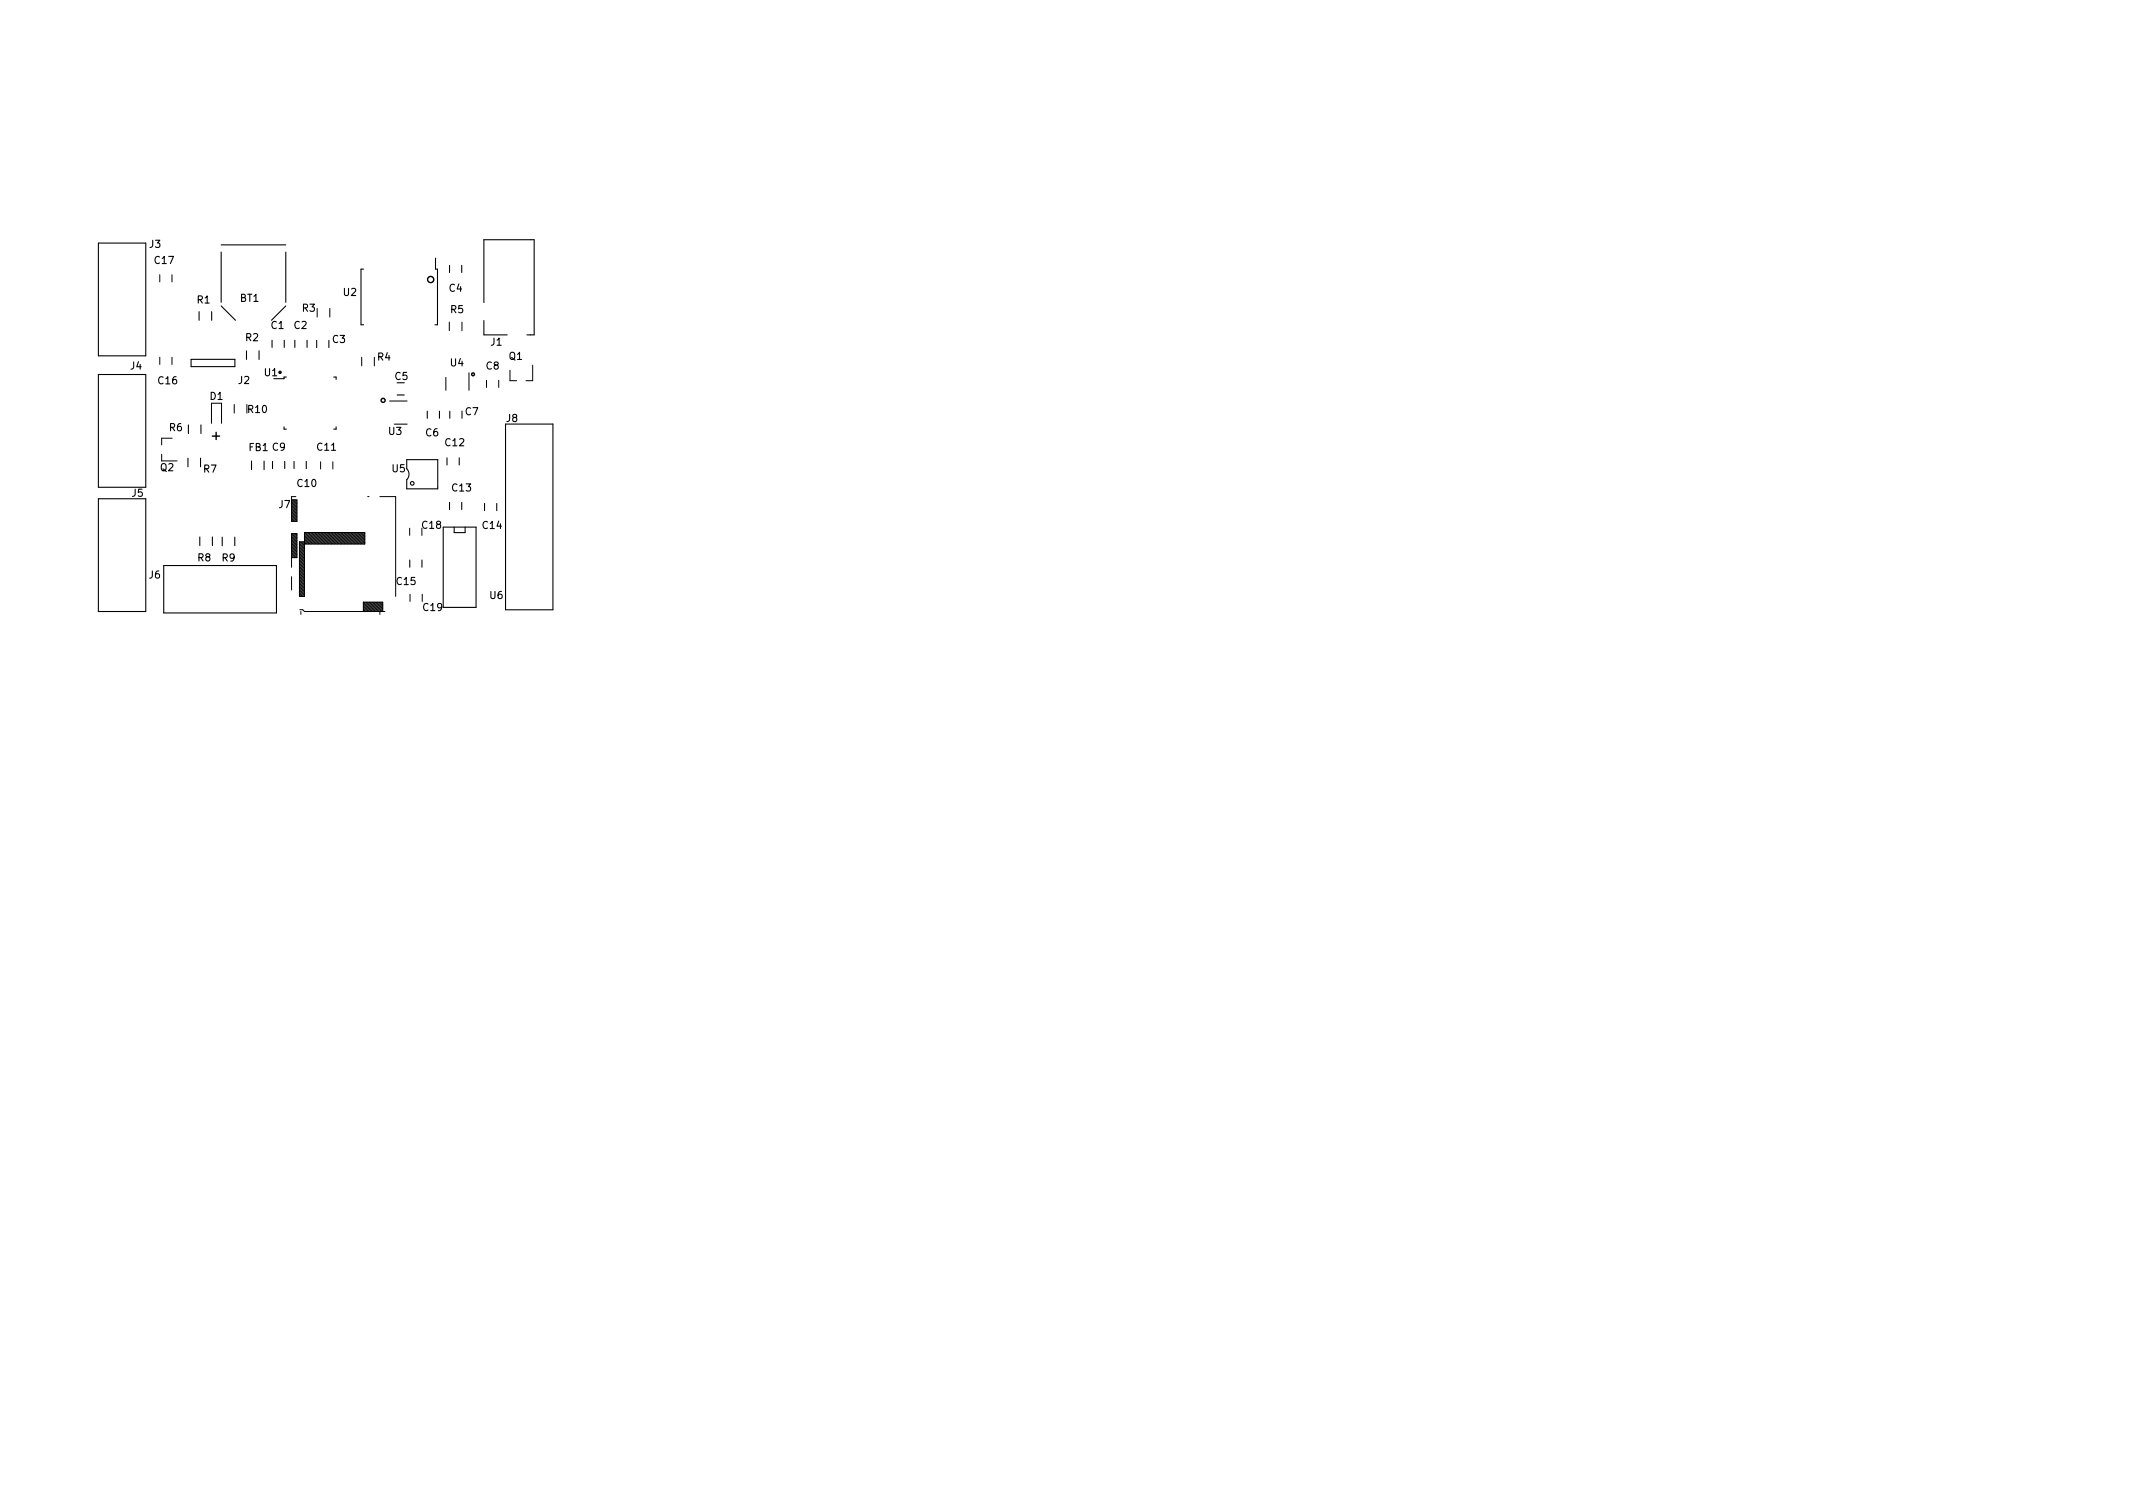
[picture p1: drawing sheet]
<svg xmlns="http://www.w3.org/2000/svg" width="297mm" height="210mm" viewBox="0 0 297 210" stroke-linecap="round" stroke-linejoin="round" font-family="sans-serif">
<defs><g id="words">
<g font-size="1.4">
<text x="20.8" y="34.5">J3</text>
<text x="21.6" y="36.7">C17</text>
<text x="47.8" y="41.2">U2</text>
<text x="62.6" y="40.6">C4</text>
<text x="27.5" y="42.2">R1</text>
<text x="33.4" y="42">BT1</text>
<text x="34.2" y="47.5">R2</text>
<text x="37.8" y="45.8">C1</text>
<text x="41" y="45.8">C2</text>
<text x="42.1" y="43.4">R3</text>
<text x="46.3" y="47.7">C3</text>
<text x="62.8" y="43.6">R5</text>
<text x="18.2" y="51.4">J4</text>
<text x="22.1" y="53.5">C16</text>
<text x="33.2" y="53.5">J2</text>
<text x="36.8" y="52.4">U1</text>
<text x="52.6" y="50.2">R4</text>
<text x="55" y="52.9">C5</text>
<text x="62.7" y="51">U4</text>
<text x="67.7" y="51.4">C8</text>
<text x="68.4" y="48.1">J1</text>
<text x="70.9" y="50.1">Q1</text>
<text x="29.3" y="55.7">D1</text>
<text x="34.6" y="57.5">R10</text>
<text x="64.8" y="57.8">C7</text>
<text x="70.5" y="58.7">J8</text>
<text x="22.3" y="65.6">Q2</text>
<text x="23.6" y="60">R6</text>
<text x="28.4" y="65.8">R7</text>
<text x="34.7" y="62.8">FB1 C9</text>
<text x="44.2" y="62.7">C11</text>
<text x="54.1" y="60.5">U3</text>
<text x="54.6" y="65.7">U5</text>
<text x="59.3" y="60.7">C6</text>
<text x="62" y="62.1">C12</text>
<text x="18.4" y="69.2">J5</text>
<text x="38.8" y="70.7">J7</text>
<text x="41.4" y="67.8">C10</text>
<text x="63" y="68.4">C13</text>
<text x="58.8" y="73.6">C18</text>
<text x="67.2" y="73.6">C14</text>
<text x="20.8" y="80.5">J6</text>
<text x="27.6" y="78.2">R8</text>
<text x="30.9" y="78.2">R9</text>
<text x="55.3" y="81.4">C15</text>
<text x="68.2" y="83.4">U6</text>
<text x="59" y="85.1">C19</text>
</g>
</g></defs>
<g fill="none" stroke="#000" stroke-width=".2">
<path d="M29.6 60.7h1M30.1 60.2v1"/>
<circle cx="60" cy="38.9" r=".43"/>
<circle cx="39" cy="51.8" r=".14"/>
<circle cx="53.4" cy="55.7" r=".28"/>
<circle cx="65.9" cy="52.1" r=".2"/>
</g>
<g fill="none" stroke="#000" stroke-width=".15">
<path d="M13.7 33.8h6.6v15.7h-6.6zM30.8 35.1v7M30.8 34.1h9M39.8 35.1v7M50.6 37.5h-.3v7.7h.3M60.7 35.9v1.6h.2v7.7h-.3M62.6 36.9v1M64.3 36.9v1M13.7 52.1h6.6v15.7h-6.6zM26.2 59.2v1.2M26.6 50h6.1v1.1h-6.1zM27.7 43.4v1.2"/>
<path d="M28 59.2v1.2M29.5 43.4v1.2M30.8 42.6l2 2M34.3 48.8v1.2M36.1 48.8v1.2M37.9 47.4v1M39.6 59.4v.4h.3M39.6 47.4v1M39.8 42.6l-2 2M39.9 52.5h-.3v.2h-1.5M41.1 47.4v1M42.8 47.4v1"/>
<path d="M44.1 47.4v1M45.8 47.4v1M46.5 52.5h.3v.3M46.8 59.4v.4h-.3M55.3 55h1M59.5 57.2v1M61.2 57.2v1M62.6 57.2v1M64.3 57.2v1M67.4 42.1v-8.7h7v13.2h-1M67.4 44.6v2h3.2M70.4 59h6.6v25.9h-6.6z"/>
<path d="M13.7 69.4h6.6v15.7h-6.6zM22.8 78.7h15.7v6.6h-15.7zM26.2 63.8v1.2M27.8 74.8v1.2M27.9 63.8v1.2M29.6 74.8v1.2M30.9 74.8v1.2M32.7 74.8v1.2M35 64.2v1.2M36.8 64.2v1.2M37.9 64.2v1M39.6 64.2v1"/>
<path d="M40.9 64.2v1M42.6 64.2v1M56.6 64h4.4v4.1h-4.4v-1.3a1.08 1.08 0 0 0 0-1.5zM57.1 78v1M58.8 78v1M61.7 73.4h4.6v11.2h-4.6zM62.3 63.7v1M62.6 69.9v1M63.2 73.4v.8h1.6v-.8M64 63.7v1M64.3 69.9v1M67.5 70.1v1"/>
<path d="M69.2 70.1v1"/>
<circle cx="57.4" cy="67.3" r=".25"/>
</g>
<g fill="none" stroke="#000" stroke-width=".14">
<path d="M22.2 38.2v1M23.9 38.2v1M22.2 49.7v1M23.9 49.7v1M29.5 56.1v2.8M30.9 56.1v2.8M32.6 56.3v1.2M44.2 42.9v1.2M45.9 42.9v1.2M50.4 49.7v1.2M52.1 49.7v1.2M54.3 55.8h2.4"/>
<path d="M54.9 59.1h1.8M62.1 52.5v1.8M62.6 44.8v1.2M64.3 44.8v1.2M65.3 51.9v2.4M67.7 52.9v1M69.4 52.9v1M71 51.5v1.5h1M74.2 50.8v2.2h-.9M22.5 63.2v1h2.2M24 61h-1.5v.9M40.6 74.3v4.7"/>
<path d="M40.6 74.3h.8v3.3M40.6 75.1l.7 .7M40.6 69.8l.7 .7M40.6 70l.7 .7M40.6 70.2l.7 .7M40.6 70.4l.7 .7M40.6 70.6l.7 .7M40.6 70.8l.7 .7M40.6 71l.7 .7M40.6 71.2l.7 .7M40.6 71.4l.7 .7M40.6 71.6l.7 .7"/>
<path d="M40.6 71.8l.7 .7M40.6 72l.6 .6M40.6 72.2l.4 .4M40.6 72.4l.2 .2M40.6 77.5l.2 .1M40.6 77.6h.8M40.6 74.3l.7 .7M40.6 74.5l.7 .7M40.6 74.7l.7 .7M40.6 74.9l.7 .7M40.6 75.3l.7 .7M40.6 75.5l.7 .7"/>
<path d="M40.6 75.7l.7 .7M40.6 75.9l.7 .7M40.6 76.1l.7 .7M40.6 76.3l.7 .7M40.6 76.5l.7 .7M40.6 76.7l.7 .7M40.6 76.9l.8 .7M40.6 77.1l.6 .5M40.6 77.3l.4 .3M40.8 69.6l.6 .5M40.8 74.3l.6 .5M41 69.6l.4 .3"/>
<path d="M41 74.3l.4 .3M41.2 69.1h-.6v3.5h.8v-3h-.8l.7 .7M41.2 69.6l.1 .1M41.2 74.3l.1 .1M41.7 75.4h.7M41.7 75.4l.7 .7M41.7 75.6l.7 .7M41.7 75.8l.7 .7M41.7 76l.7 .7M41.7 76.2l.7 .7M41.7 76.4l.7 .7M41.7 76.6l.7 .7"/>
<path d="M41.7 76.8l.7 .7M41.7 77l.7 .7M41.7 77.2l.7 .7M41.7 77.4l.7 .7M41.7 77.6l.7 .7M41.7 77.8l.7 .7M41.7 78l.7 .7M41.7 78.2l.7 .7M41.7 78.4l.7 .7M41.7 78.6l.7 .7M41.7 78.8l.7 .7M41.7 79l.7 .7"/>
<path d="M41.7 79.2l.7 .7M41.7 79.4l.7 .7M41.7 79.6l.7 .7M41.7 79.8l.7 .7M41.9 75.4l.5 .5M42.1 75.4l.3 .3h8.4M42.3 75.4l.3 .3M42.4 74.1h8.4v1.6M42.4 74.1v8.9h-.7v-7.6M42.4 75.3l.4 .4M42.4 74.1l1.6 1.6M42.4 74.3l1.4 1.4"/>
<path d="M42.4 74.5l1.2 1.2M42.4 74.7l1 1M42.4 74.9l.8 .8M42.4 75.1l.6 .6M42.6 74.1l1.6 1.6M42.8 74.1l1.6 1.6M43 74.1l1.6 1.6M43.2 74.1l1.6 1.6M43.4 74.1l1.6 1.6M43.6 74.1l1.6 1.6M43.8 74.1l1.6 1.6M44 74.1l1.6 1.6"/>
<path d="M44.2 74.1l1.6 1.6M44.4 74.1l1.6 1.6M44.6 74.1l1.6 1.6M44.6 64.3v1M44.8 74.1l1.6 1.6M45 74.1l1.6 1.6M45.2 74.1l1.6 1.6M45.4 74.1l1.6 1.6M45.6 74.1l1.6 1.6M45.8 74.1l1.6 1.6M46 74.1l1.6 1.6M46.2 74.1l1.6 1.6"/>
<path d="M46.3 64.3v1M46.4 74.1l1.6 1.6M46.6 74.1l1.6 1.6M46.8 74.1l1.6 1.6M47 74.1l1.6 1.6M47.2 74.1l1.6 1.6M47.4 74.1l1.6 1.6M47.6 74.1l1.6 1.6M47.8 74.1l1.6 1.6M48 74.1l1.6 1.6M48.2 74.1l1.6 1.6M48.4 74.1l1.6 1.6"/>
<path d="M48.6 74.1l1.6 1.6M48.8 74.1l1.6 1.6M49 74.1l1.6 1.6M49.2 74.1l1.6 1.6M49.4 74.1l1.4 1.4M49.6 74.1l1.2 1.2M49.8 74.1l1 1M50 74.1l.8 .8M50.2 74.1l.6 .6M50.4 74.1l.4 .4M50.6 74.1l.2 .2M51.2 69.1h.2"/>
<path d="M52.9 69.1h2.2v13.9M57 73.5v1M58.7 73.5v1M40.6 80.3v1.8M41.7 80l.7 .7M41.7 80.2l.7 .7M41.7 80.4l.7 .7M41.7 80.6l.7 .7M41.7 80.8l.7 .7M41.7 81l.7 .7M41.7 81.2l.7 .7M41.7 81.4l.7 .7"/>
<path d="M41.7 81.6l.7 .7M41.7 81.8l.7 .7M41.7 82l.7 .7M41.7 82.2l.7 .7M41.7 82.4l.6 .6M41.7 82.6l.4 .4M41.7 82.8l.2 .2M41.8 84.9h.4l.2 .2h11.2M41.9 85.1v.4M50.6 84.8l.3 .3M50.6 85l.1 .1M50.6 83.8h2.7v1.3l-1.3-1.3"/>
<path d="M50.6 83.8v1.3M50.6 83.8l1.3 1.3M50.6 84l1.1 1.1M50.6 84.2l.9 .9M50.6 84.4l.7 .7M50.6 84.6l.5 .5M50.8 83.8l1.3 1.3M51 83.8l1.3 1.3M51.2 83.8l1.3 1.3M51.4 83.8l1.3 1.3M51.6 83.8l1.3 1.3v.4M51.8 83.8l1.3 1.3"/>
<path d="M52.2 83.8l1.1 1.1M52.4 83.8l.9 .9M52.6 83.8l.7 .7M52.8 83.8l.5 .5M53 83.8l.3 .3M53.2 83.8l.1 .1M57.1 82.7v1M58.8 82.7v1"/>
</g>
<use href="#words"/>
</svg>
